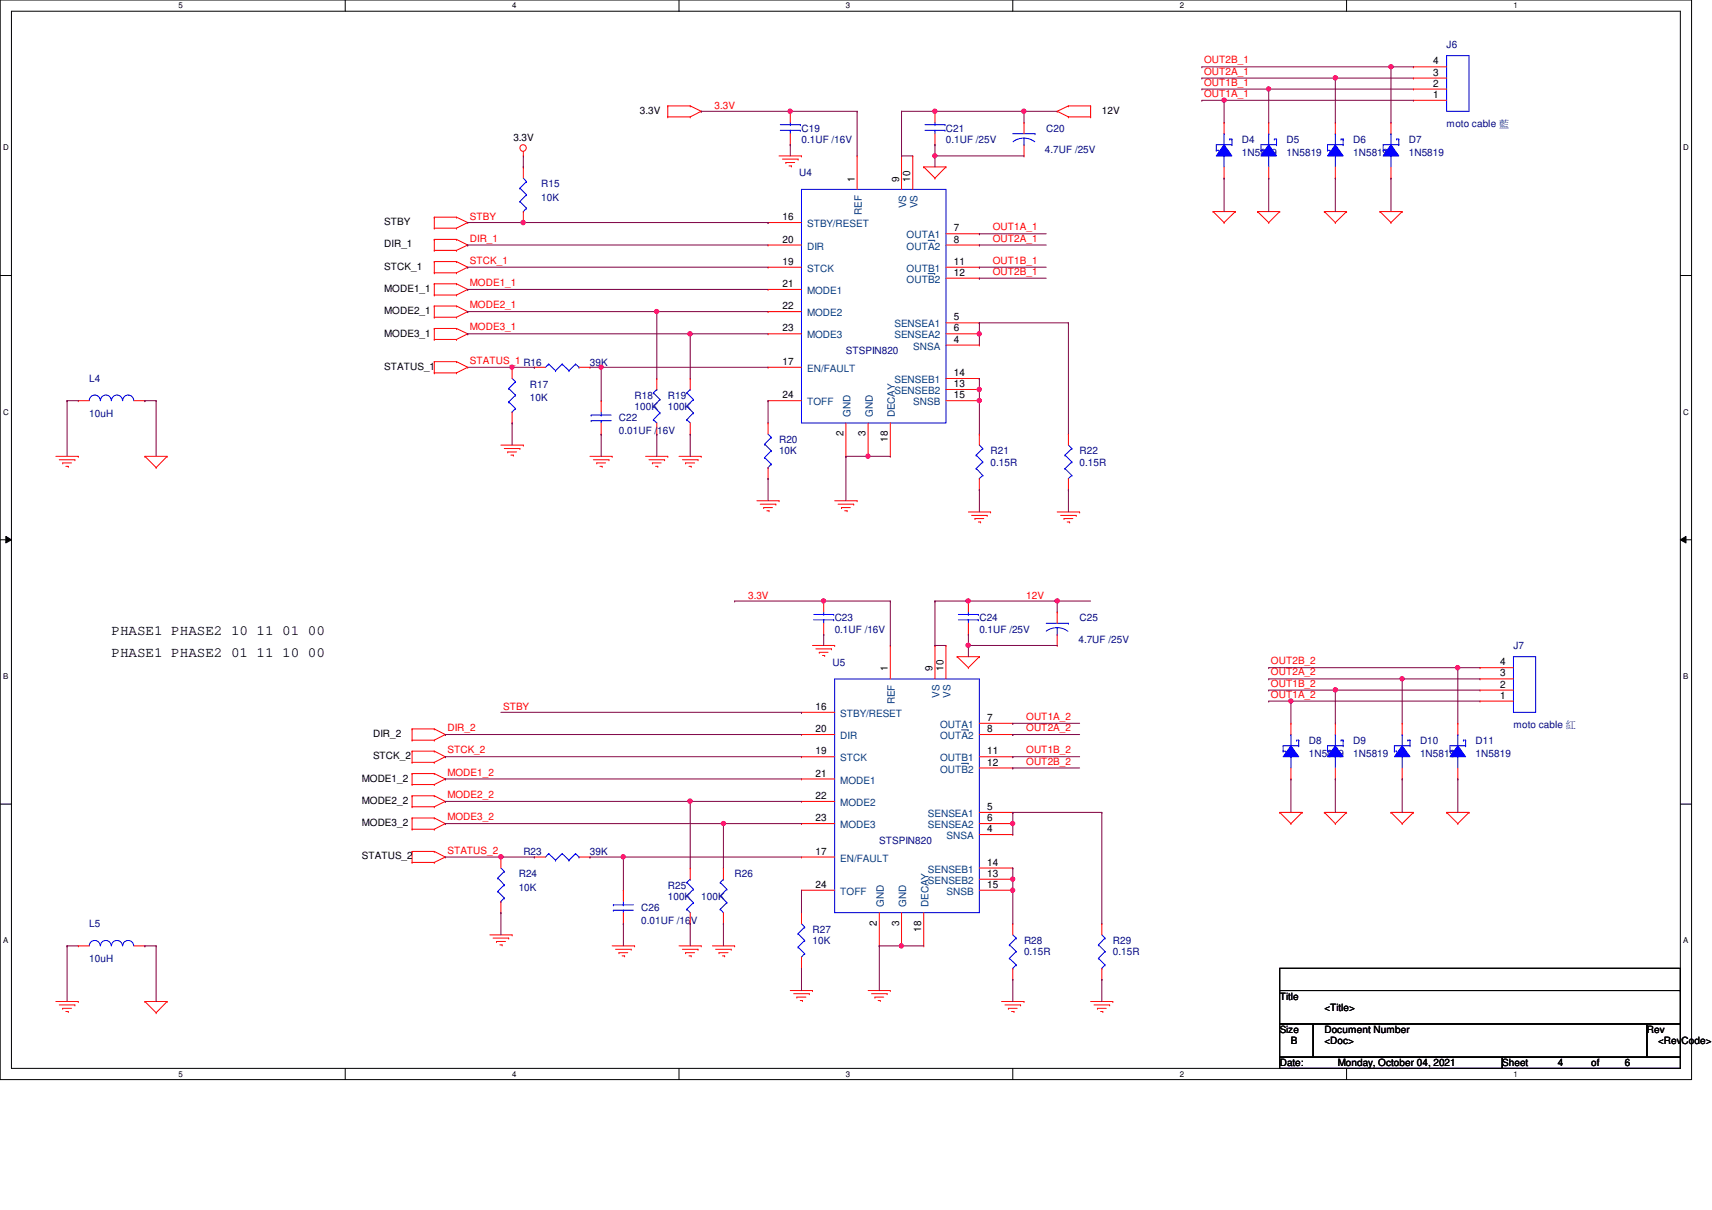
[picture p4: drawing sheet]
<svg xmlns="http://www.w3.org/2000/svg" width="297mm" height="210mm" viewBox="0 0 297 210" stroke-linecap="round" stroke-linejoin="round" font-family="sans-serif">
<defs><g id="words">
<g font-size="2.5">
<text x="19.3" y="114">PHASE1 PHASE2 01 11 10 00</text>
<text x="19.3" y="110.1">PHASE1 PHASE2 10 11 01 00</text>
</g>
<g font-size="1.7" fill="#f00">
<text x="208.9" y="11">OUT2B_1</text>
<text x="208.9" y="13">OUT2A_1</text>
<text x="208.9" y="14.9">OUT1B_1</text>
<text x="208.9" y="16.8">OUT1A_1</text>
<text x="124" y="18.9">3.3V</text>
<text x="81.5" y="38.2">STBY</text>
<text x="81.5" y="41.9">DIR_1</text>
<text x="172.3" y="40">OUT1A_1</text>
<text x="172.3" y="41.9">OUT2A_1</text>
<text x="81.5" y="45.8">STCK_1</text>
<text x="172.3" y="45.8">OUT1B_1</text>
<text x="172.3" y="47.7">OUT2B_1</text>
<text x="81.5" y="53.5">MODE2_1</text>
<text x="81.5" y="49.6">MODE1_1</text>
<text x="81.5" y="57.3">MODE3_1</text>
<text x="81.5" y="63.1">STATUS_1 R16</text>
<text x="129.8" y="103.9">3.3V</text>
<text x="178.1" y="103.9">12V</text>
<text x="220.5" y="115.2">OUT2B_2</text>
<text x="220.5" y="117.2">OUT2A_2</text>
<text x="220.5" y="119.1">OUT1B_2</text>
<text x="87.3" y="123.2">STBY</text>
<text x="178.1" y="124.9">OUT1A_2</text>
<text x="220.5" y="121">OUT1A_2</text>
<text x="77.6" y="126.8">DIR_2</text>
<text x="77.6" y="130.7">STCK_2</text>
<text x="178.1" y="126.8">OUT2A_2</text>
<text x="178.1" y="130.7">OUT1B_2</text>
<text x="77.6" y="134.5">MODE1_2</text>
<text x="178.1" y="132.6">OUT2B_2</text>
<text x="77.6" y="138.4">MODE2_2</text>
<text x="77.6" y="142.3">MODE3_2</text>
<text x="77.6" y="148.1">STATUS_2</text>
</g>
<g font-size="1.7">
<text x="248.7" y="11.2">4</text>
<text x="248.7" y="17">1</text>
<text x="248.7" y="15">2</text>
<text x="248.7" y="13.1">3</text>
<text x="111" y="19.8">3.3V</text>
<text x="191.2" y="19.8">12V</text>
<text x="89.1" y="24.4">3.3V</text>
<text x="148.3" y="31.5" transform="rotate(-90 148.3 31.5)">1</text>
<text x="156" y="31.5" transform="rotate(-90 156 31.5)">9</text>
<text x="157.9" y="31.5" transform="rotate(-90 157.9 31.5)">10</text>
<text x="66.7" y="39.1">STBY</text>
<text x="135.8" y="38.2">16</text>
<text x="165.5" y="40.1">7</text>
<text x="66.7" y="42.9">DIR_1</text>
<text x="66.7" y="46.8">STCK_1</text>
<text x="135.8" y="45.9">19</text>
<text x="135.8" y="42.1">20</text>
<text x="165.5" y="42.1">8</text>
<text x="165.5" y="45.9">11</text>
<text x="165.5" y="47.8">12</text>
<text x="66.7" y="50.7">MODE1_1</text>
<text x="135.8" y="49.8">21</text>
<text x="135.8" y="53.6">22</text>
<text x="66.7" y="54.5">MODE2_1</text>
<text x="66.7" y="58.4">MODE3_1</text>
<text x="135.8" y="57.5">23</text>
<text x="165.5" y="59.4">4</text>
<text x="165.5" y="55.6">5</text>
<text x="165.5" y="57.5">6</text>
<text x="66.7" y="64.2">STATUS_1</text>
<text x="135.8" y="63.3">17</text>
<text x="165.5" y="65.2">14</text>
<text x="135.8" y="69.1">24</text>
<text x="165.5" y="67.1">13</text>
<text x="165.5" y="69.1">15</text>
<text x="146.3" y="75.7" transform="rotate(-90 146.3 75.7)">2</text>
<text x="150.2" y="75.7" transform="rotate(-90 150.2 75.7)">3</text>
<text x="154" y="76.7" transform="rotate(-90 154 76.7)">18</text>
<text x="154" y="116.4" transform="rotate(-90 154 116.4)">1</text>
<text x="161.8" y="116.4" transform="rotate(-90 161.8 116.4)">9</text>
<text x="163.7" y="116.4" transform="rotate(-90 163.7 116.4)">10</text>
<text x="260.3" y="119.3">2</text>
<text x="260.3" y="117.3">3</text>
<text x="260.3" y="115.4">4</text>
<text x="141.5" y="123.1">16</text>
<text x="171.3" y="125.1">7</text>
<text x="260.3" y="121.2">1</text>
<text x="64.7" y="127.9">DIR_2</text>
<text x="64.7" y="131.7">STCK_2</text>
<text x="141.5" y="130.9">19</text>
<text x="141.5" y="127">20</text>
<text x="171.3" y="127">8</text>
<text x="171.3" y="130.9">11</text>
<text x="62.8" y="135.6">MODE1_2</text>
<text x="141.5" y="134.7">21</text>
<text x="171.3" y="132.8">12</text>
<text x="62.8" y="139.4">MODE2_2</text>
<text x="62.8" y="143.3">MODE3_2</text>
<text x="141.5" y="138.6">22</text>
<text x="141.5" y="142.5">23</text>
<text x="171.3" y="140.5">5</text>
<text x="171.3" y="142.5">6</text>
<text x="62.8" y="149.1">STATUS_2</text>
<text x="141.5" y="148.3">17</text>
<text x="171.3" y="144.4">4</text>
<text x="141.5" y="154">24</text>
<text x="171.3" y="152.1">13</text>
<text x="171.3" y="150.2">14</text>
<text x="171.3" y="154">15</text>
<text x="152.1" y="160.7" transform="rotate(-90 152.1 160.7)">2</text>
<text x="156" y="160.7" transform="rotate(-90 156 160.7)">3</text>
<text x="159.8" y="161.6" transform="rotate(-90 159.8 161.6)">18</text>
<text x="222" y="173.4">Title</text>
<text x="222" y="179.2">Size</text>
<text x="229.8" y="179.2">Document Number</text>
<text x="229.8" y="175.3">&lt;Title&gt;</text>
<text x="285.7" y="179.2">Rev</text>
<text x="222" y="185">Date:</text>
<text x="224" y="181.1">B</text>
<text x="229.8" y="181.1">&lt;Doc&gt;</text>
<text x="232.1" y="185">Monday, October 04, 2021</text>
<text x="260.6" y="185">Sheet</text>
<text x="270.3" y="185">4</text>
<text x="276.1" y="185">of</text>
<text x="281.9" y="185">6</text>
<text x="287.7" y="181.1">&lt;RevCode&gt;</text>
</g>
<g font-size="1.7" fill="#00007f">
<text x="251" y="8.4">J6</text>
<text x="139.1" y="22.9">C19</text>
<text x="164.1" y="22.9">C21</text>
<text x="181.5" y="22.9">C20</text>
<text x="251" y="22.1">moto cable 藍</text>
<text x="139.1" y="24.8">0.1UF /16V</text>
<text x="164.1" y="24.8">0.1UF /25V</text>
<text x="181.3" y="26.5">4.7UF /25V</text>
<text x="215.5" y="24.8">D4</text>
<text x="215.5" y="27.1">1N5819</text>
<text x="223.2" y="24.8">D5</text>
<text x="223.2" y="27.1">1N5819</text>
<text x="234.8" y="24.8">D6</text>
<text x="234.8" y="27.1">1N5819</text>
<text x="244.4" y="24.8">D7</text>
<text x="244.4" y="27.1">1N5819</text>
<text x="93.9" y="32.5">R15</text>
<text x="93.9" y="34.8">10K</text>
<text x="138.6" y="30.6">U4</text>
<text x="102.4" y="63.4">39K</text>
<text x="146.8" y="61.5">STSPIN820</text>
<text x="15.5" y="66.3">L4</text>
<text x="91.9" y="67.3">R17</text>
<text x="91.9" y="69.6">10K</text>
<text x="110.1" y="69.2">R18</text>
<text x="110.1" y="71.1">100K</text>
<text x="115.9" y="69.2">R19</text>
<text x="115.9" y="71.1">100K</text>
<text x="15.5" y="72.3">10uH</text>
<text x="107.4" y="73.1">C22</text>
<text x="107.4" y="75.4">0.01UF /16V</text>
<text x="135.2" y="76.9">R20</text>
<text x="135.2" y="78.8">10K</text>
<text x="171.9" y="78.8">R21</text>
<text x="171.9" y="80.8">0.15R</text>
<text x="187.3" y="78.8">R22</text>
<text x="187.3" y="80.8">0.15R</text>
<text x="144.8" y="107.8">C23</text>
<text x="169.9" y="107.8">C24</text>
<text x="187.3" y="107.8">C25</text>
<text x="144.8" y="109.7">0.1UF /16V</text>
<text x="169.9" y="109.7">0.1UF /25V</text>
<text x="187.1" y="111.5">4.7UF /25V</text>
<text x="262.6" y="112.6">J7</text>
<text x="144.4" y="115.5">U5</text>
<text x="227.1" y="129">D8</text>
<text x="227.1" y="131.4">1N5819</text>
<text x="234.8" y="129">D9</text>
<text x="234.8" y="131.4">1N5819</text>
<text x="246.4" y="129">D10</text>
<text x="246.4" y="131.4">1N5819</text>
<text x="256" y="129">D11</text>
<text x="256" y="131.4">1N5819</text>
<text x="262.6" y="126.3">moto cable 紅</text>
<text x="90.8" y="148.3">R23</text>
<text x="102.4" y="148.3">39K</text>
<text x="152.6" y="146.4">STSPIN820</text>
<text x="90" y="152.2">R24</text>
<text x="90" y="154.5">10K</text>
<text x="115.9" y="154.1">R25</text>
<text x="127.5" y="152.2">R26</text>
<text x="15.5" y="160.9">L5</text>
<text x="111.2" y="158">C26</text>
<text x="111.2" y="160.3">0.01UF /16V</text>
<text x="115.9" y="156">100K</text>
<text x="121.7" y="156">100K</text>
<text x="141" y="161.8">R27</text>
<text x="15.5" y="166.9">10uH</text>
<text x="141" y="163.8">10K</text>
<text x="177.7" y="163.8">R28</text>
<text x="177.7" y="165.7">0.15R</text>
<text x="193.1" y="163.8">R29</text>
<text x="193.1" y="165.7">0.15R</text>
</g>
<g font-size="1.7" fill="#00407f">
<text x="140" y="39.4">STBY/RESET</text>
<text x="149.5" y="37.3" transform="rotate(-90 149.5 37.3)">REF</text>
<text x="157.2" y="36.1" transform="rotate(-90 157.2 36.1)">VS</text>
<text x="157.3" y="41.4">OUTA1</text>
<text x="159.2" y="36.1" transform="rotate(-90 159.2 36.1)">VS</text>
<text x="140" y="47.2">STCK</text>
<text x="140" y="43.3">DIR</text>
<text x="157.3" y="43.3">OUTA2</text>
<text x="157.3" y="47.2">OUTB1</text>
<text x="140" y="51">MODE1</text>
<text x="157.3" y="49.1">OUTB2</text>
<text x="140" y="54.9">MODE2</text>
<text x="140" y="58.7">MODE3</text>
<text x="155.2" y="56.8">SENSEA1</text>
<text x="155.2" y="58.7">SENSEA2</text>
<text x="140" y="64.5">EN/FAULT</text>
<text x="158.5" y="60.7">SNSA</text>
<text x="140" y="70.3">TOFF</text>
<text x="155.2" y="68.4">SENSEB2</text>
<text x="155.2" y="66.5">SENSEB1</text>
<text x="158.5" y="70.3">SNSB</text>
<text x="147.6" y="72.4" transform="rotate(-90 147.6 72.4)">GND</text>
<text x="151.4" y="72.4" transform="rotate(-90 151.4 72.4)">GND</text>
<text x="155.3" y="72.4" transform="rotate(-90 155.3 72.4)">DECAY</text>
<text x="145.8" y="124.4">STBY/RESET</text>
<text x="155.3" y="122.2" transform="rotate(-90 155.3 122.2)">REF</text>
<text x="163" y="121" transform="rotate(-90 163 121)">VS</text>
<text x="164.9" y="121" transform="rotate(-90 164.9 121)">VS</text>
<text x="145.8" y="128.2">DIR</text>
<text x="163.1" y="126.3">OUTA1</text>
<text x="163.1" y="128.2">OUTA2</text>
<text x="145.8" y="132.1">STCK</text>
<text x="145.8" y="135.9">MODE1</text>
<text x="163.1" y="132.1">OUTB1</text>
<text x="163.1" y="134">OUTB2</text>
<text x="145.8" y="139.8">MODE2</text>
<text x="145.8" y="143.7">MODE3</text>
<text x="161" y="141.7">SENSEA1</text>
<text x="161" y="143.7">SENSEA2</text>
<text x="145.8" y="149.5">EN/FAULT</text>
<text x="164.3" y="145.6">SNSA</text>
<text x="145.8" y="155.2">TOFF</text>
<text x="161" y="153.3">SENSEB2</text>
<text x="161" y="151.4">SENSEB1</text>
<text x="164.3" y="155.2">SNSB</text>
<text x="153.4" y="157.4" transform="rotate(-90 153.4 157.4)">GND</text>
<text x="157.2" y="157.4" transform="rotate(-90 157.2 157.4)">GND</text>
<text x="161.1" y="157.4" transform="rotate(-90 161.1 157.4)">DECAY</text>
</g>
<g font-size="1.4">
<text x="30.9" y="1.4">5</text>
<text x="88.9" y="1.4">4</text>
<text x="146.8" y="1.4">3</text>
<text x="204.7" y="1.4">2</text>
<text x="262.6" y="1.4">1</text>
<text x=".5" y="26.1">D</text>
<text x="292.1" y="26.1">D</text>
<text x=".5" y="71.9">C</text>
<text x="292.1" y="71.9">C</text>
<text x=".5" y="117.8">B</text>
<text x="292.1" y="117.8">B</text>
<text x=".5" y="163.6">A</text>
<text x="292.1" y="163.6">A</text>
<text x="30.9" y="186.8">5</text>
<text x="88.9" y="186.8">4</text>
<text x="146.8" y="186.8">3</text>
<text x="204.7" y="186.8">2</text>
<text x="262.6" y="186.8">1</text>
</g>
</g></defs>
<path d="M0 0h293.5v187.3h-293.5zM2 1.9h289.5v183.4h-289.5z" fill="none" stroke="#000" stroke-width=".17"/>
<g fill="#fff">
<path d="M30.9 .2h.8v1.5h-.8z"/>
<path d="M30.9 185.5h.8v1.6h-.8z"/>
</g>
<path d="M59.9 0v1.9M59.9 185.3v2" fill="none" stroke="#000" stroke-width=".17"/>
<g fill="#fff">
<path d="M88.9 .2h.7v1.5h-.7z"/>
<path d="M88.9 185.5h.7v1.6h-.7z"/>
</g>
<path d="M117.8 0v1.9M117.8 185.3v2" fill="none" stroke="#000" stroke-width=".17"/>
<g fill="#fff">
<path d="M146.8 .2h.7v1.5h-.7z"/>
<path d="M146.8 185.5h.7v1.6h-.7z"/>
</g>
<path d="M175.7 0v1.9M175.7 185.3v2" fill="none" stroke="#000" stroke-width=".17"/>
<g fill="#fff">
<path d="M204.7 .2h.7v1.5h-.7z"/>
<path d="M204.7 185.5h.7v1.6h-.7z"/>
</g>
<path d="M233.6 0v1.9M233.6 185.3v2" fill="none" stroke="#000" stroke-width=".17"/>
<g fill="#fff">
<path d="M262.6 .2h.8v1.5h-.8z"/>
<path d="M262.6 185.5h.8v1.6h-.8z"/>
<path d="M.5 24.8h1v1.6h-1z"/>
<path d="M292.1 24.8h.9v1.6h-.9z"/>
<path d="M.5 70.7h1v1.5h-1z"/>
<path d="M292.1 70.7h.9v1.5h-.9z"/>
</g>
<path d="M0 47.8h2M291.5 47.8h2" fill="none" stroke="#000" stroke-width=".17"/>
<g fill="#fff">
<path d="M.5 116.5h.9v1.6h-.9z"/>
<path d="M292.1 116.5h.8v1.6h-.8z"/>
</g>
<path d="M0 93.6h2M1 93l1 .6-1 .6zM291.5 93.6l1-.6v1.2zM291.5 93.6h2" fill="none" stroke="#000" stroke-width=".17"/>
<path d="M1 93l1 .6-1 .6zM291.5 93.6l1-.6v1.2z" fill="#000"/>
<g fill="#fff">
<path d="M.5 162.4h.9v1.5h-.9z"/>
<path d="M292.1 162.4h.8v1.5h-.8z"/>
</g>
<path d="M0 139.5h2M291.5 139.5h2M222 168h69.5v3.8h-69.5zM222 171.8h69.5v5.8h-69.5zM222 177.6h5.8v5.8h-5.8zM227.8 177.6h57.9v5.8h-57.9zM285.7 177.6h5.8v5.8h-5.8zM222 183.4h38.6v1.9h-38.6zM260.6 183.4h30.9v1.9h-30.9z" fill="none" stroke="#000" stroke-width=".17"/>
<g fill="none" stroke="#f00" stroke-width=".17">
<path d="M115.9 18.4h.1M115.9 18.4v1.9M115.9 18.4h3.9M119.8 18.4h.1M119.8 18.4l1.9 .9M121.7 19.3h.1M121.7 19.3l-1.9 1M183.4 19.3h.1M183.4 19.3l2 1M185.4 18.4h.1M185.4 18.4h3.8M185.4 18.4l-2 .9"/>
<path d="M189.2 18.4h.1M189.2 18.4v1.9M75.3 39.6h.1M75.3 37.7h.1M75.3 39.6h3.9M75.3 37.7v1.9M75.3 37.7h3.9M79.2 39.6h.1M79.2 37.7h.1M79.2 37.7l1.9 .9M81.1 38.6h.1M81.1 38.6l-1.9 1"/>
<path d="M90.8 27.1h.1M90.8 29h.1M90.8 38.6h.1M90.8 26.3v.8M90.8 29v1.9M90.8 36.7v1.9M115.9 20.3h.1M115.9 20.3h3.9M119.8 20.3h.1M135.2 27.1h3.9M135.8 27.6h2.7M136.4 28.2h.1"/>
<path d="M136.4 28.2h1.5M136.9 28.8h.4M137.3 28.8h.1M138.5 27.6h.1M139.1 27.1h.1M160.3 29h.1M160.3 29h3.8M160.3 29l1.9 1.9M162.2 30.9h.1M164.1 29h.1M164.1 29l-1.9 1.9M185.4 20.3h.1"/>
<path d="M185.4 20.3h3.8M189.2 20.3h.1M210.5 36.7h.1M210.5 36.7h3.8M210.5 36.7l1.9 1.9M212.4 38.6h.1M214.3 36.7h.1M214.3 36.7l-1.9 1.9M218.2 36.7h.1M218.2 36.7h3.8M218.2 36.7l1.9 1.9M220.1 38.6h.1"/>
<path d="M222 36.7h.1M222 36.7l-1.9 1.9M229.8 36.7h.1M229.8 36.7h3.8M229.8 36.7l1.9 1.9M231.7 38.6h.1M233.6 36.7h.1M233.6 36.7l-1.9 1.9M239.4 36.7h.1M239.4 36.7h3.9M239.4 36.7l1.9 1.9M241.3 38.6h.1"/>
<path d="M243.3 36.7h.1M243.3 36.7l-2 1.9M75.3 43.4h.1M75.3 41.5h.1M75.3 55h.1M75.3 53.1h.1M75.3 58.9h.1M75.3 57h.1M75.3 47.3h.1M75.3 45.4h.1M75.3 51.2h.1M75.3 49.2h.1"/>
<path d="M75.3 41.5v1.9M75.3 45.4v1.9M75.3 49.2v2M75.3 53.1v1.9M75.3 57v1.9M75.3 43.4h3.9M75.3 41.5h3.9M75.3 55h3.9M75.3 53.1h3.9M75.3 58.9h3.9M75.3 57h3.9M75.3 47.3h3.9"/>
<path d="M75.3 45.4h3.9M75.3 51.2h3.9M75.3 49.2h3.9M79.2 43.4h.1M79.2 41.5h.1M79.2 55h.1M79.2 53.1h.1M79.2 58.9h.1M79.2 57h.1M79.2 47.3h.1M79.2 45.4h.1M79.2 51.2h.1"/>
<path d="M79.2 49.2h.1M79.2 41.5l1.9 1M79.2 53.1l1.9 1M79.2 57l1.9 .9M79.2 45.4l1.9 1M79.2 49.2l1.9 1M81.1 42.5h.1M81.1 54.1h.1M81.1 57.9h.1M81.1 46.4h.1M81.1 50.2h.1M81.1 42.5l-1.9 .9"/>
<path d="M81.1 54.1l-1.9 .9M81.1 57.9l-1.9 1M81.1 46.4l-1.9 .9M81.1 50.2l-1.9 1M9.7 79.2h3.9M10.3 79.8h2.7M13 79.8h.1M13.6 79.2h.1M25.1 79.2h.1M25.1 79.2h3.9M25.1 79.2l2 1.9M29 79.2h.1"/>
<path d="M29 79.2l-1.9 1.9M75.3 64.7h.1M75.3 62.7h.1M75.3 62.7v2M75.3 64.7h3.9M75.3 62.7h3.9M79.2 64.7h.1M79.2 62.7h.1M79.2 62.7l1.9 1M81.1 63.7h.1M81.1 63.7l-1.9 1M86.9 77.2h3.9"/>
<path d="M87.5 77.8h2.7M88.1 78.4h.1M88.1 78.4h1.5M88.6 79h.5M89.1 79h.1M90.2 77.8h.1M90.8 77.2h.1M102.4 79.2h3.8M103 79.8h2.7M105.7 79.8h.1M106.2 79.2h.1M112 79.2h3.9"/>
<path d="M112.6 79.8h2.7M114 75.3h.1M114 65.7h.1M114 65.7v1.9M114 73.4v1.9M115.3 79.8h.1M115.9 79.2h.1M117.8 79.2h3.9M118.4 79.8h2.7M119.8 75.3h.1M119.8 65.7h.1M119.8 65.7v1.9"/>
<path d="M119.8 73.4v1.9M121.1 79.8h.1M121.7 79.2h.1M10.9 80.3h.1M10.9 80.3h1.5M11.4 80.9h.5M11.9 80.9h.1M27.1 81.1h.1M103.5 80.3h.1M103.5 80.3h1.6M104.1 80.9h.4M104.5 80.9h.1"/>
<path d="M113.2 80.3h.1M113.2 80.3h1.5M113.7 80.9h.4M114.1 80.9h.1M119 80.3h.1M119 80.3h1.5M119.5 80.9h.4M119.9 80.9h.1M131.3 86.9h3.9M131.9 87.5h2.7M132.5 88.1h.1M132.5 88.1h1.5"/>
<path d="M133.1 88.6h.3M133.4 88.6h.1M134.6 87.5h.1M135.2 86.9h.1M144.8 86.9h3.9M145.4 87.5h2.7M146 88.1h.1M146 88.1h1.5M146.6 88.6h.4M147 88.6h.1M148.1 87.5h.1M148.7 86.9h.1"/>
<path d="M168 88.8h3.9M168.6 89.4h2.7M169.2 90h.1M169.2 90h1.5M169.8 90.6h.3M170.1 90.6h.1M171.3 89.4h.1M171.9 88.8h.1M183.4 88.8h3.9M184 89.4h2.7M184.6 90h.1M184.6 90h1.5"/>
<path d="M185.2 90.6h.4M185.6 90.6h.1M186.7 89.4h.1M187.3 88.8h.1M141 112h3.8M141.6 112.6h2.7M142.2 113.2h.1M142.2 113.2h1.5M142.7 113.7h.4M142.9 104.3h.1M142.9 110.1h.1M142.9 104.3v1.9"/>
<path d="M142.9 108.1v2M143.1 113.7h.1M144.3 112.6h.1M144.8 112h.1M166.1 113.9h.1M166.1 113.9h3.8M166.1 113.9l1.9 1.9M168 115.8h.1M169.9 113.9h.1M169.9 113.9l-1.9 1.9M71.5 128.4h.1M71.5 126.4h.1"/>
<path d="M71.5 132.2h.1M71.5 130.3h.1M71.5 136.1h.1M71.5 134.2h.1M71.5 140h.1M71.5 138h.1M71.5 128.4h3.8M71.5 126.4v2M71.5 130.3v1.9M71.5 134.2v1.9M71.5 138v2M71.5 126.4h3.8"/>
<path d="M71.5 132.2h3.8M71.5 130.3h3.8M71.5 136.1h3.8M71.5 134.2h3.8M71.5 140h3.8M71.5 138h3.8M75.3 128.4h.1M75.3 126.4h.1M75.3 132.2h.1M75.3 130.3h.1M75.3 136.1h.1M75.3 134.2h.1"/>
<path d="M75.3 140h.1M75.3 138h.1M75.3 126.4l2 1M75.3 130.3l2 1M75.3 134.2l2 .9M75.3 138l2 1M77.3 127.4h.1M77.3 131.3h.1M77.3 135.1h.1M77.3 139h.1M77.3 127.4l-2 1M77.3 131.3l-2 .9"/>
<path d="M77.3 135.1l-2 1M77.3 139l-2 1M71.5 143.8h.1M71.5 141.9h.1M71.5 149.6h.1M71.5 147.7h.1M71.5 141.9v1.9M71.5 147.7v1.9M71.5 143.8h3.8M71.5 141.9h3.8M71.5 149.6h3.8M71.5 147.7h3.8"/>
<path d="M75.3 143.8h.1M75.3 141.9h.1M75.3 149.6h.1M75.3 147.7h.1M75.3 141.9l2 1M75.3 147.7l2 1M77.3 142.9h.1M77.3 148.7h.1M77.3 142.9l-2 .9M77.3 148.7l-2 .9M108.2 154.4h.1M108.2 154.4v2"/>
<path d="M108.2 158.3v1.9M222 140.9h.1M222 140.9h3.9M222 140.9l2 2M224 142.9h.1M225.9 140.9h.1M225.9 140.9l-1.9 2M229.8 140.9h.1M229.8 140.9h3.8M229.8 140.9l1.9 2M231.7 142.9h.1M233.6 140.9h.1"/>
<path d="M233.6 140.9l-1.9 2M241.3 140.9h.1M241.3 140.9h3.9M241.3 140.9l2 2M243.3 142.9h.1M245.2 140.9h.1M245.2 140.9l-1.9 2M251 140.9h.1M251 140.9h3.9M251 140.9l1.9 2M252.9 142.9h.1M254.9 140.9h.1"/>
<path d="M254.9 140.9l-2 2M9.7 173.7h3.9M10.3 174.3h2.7M10.9 174.9h.1M10.9 174.9h1.5M11.4 175.5h.5M11.9 175.5h.1M13 174.3h.1M13.6 173.7h.1M25.1 173.7h.1M25.1 173.7h3.9M25.1 173.7l2 2"/>
<path d="M27.1 175.7h.1M29 173.7h.1M29 173.7l-1.9 2M85 162.2h3.9M85.6 162.7h2.7M86.1 163.3h.1M86.1 163.3h1.6M86.7 163.9h.4M87.1 163.9h.1M88.3 162.7h.1M88.9 162.2h.1M106.2 164.1h3.9"/>
<path d="M106.8 164.7h2.7M107.4 165.3h.1M107.4 165.3h1.5M107.9 165.8h.5M108.2 160.2h.1M108.4 165.8h.1M109.5 164.7h.1M110.1 164.1h.1M117.8 164.1h3.9M118.4 164.7h2.7M119 165.3h.1M119 165.3h1.5"/>
<path d="M119.5 165.8h.4M119.9 165.8h.1M121.1 164.7h.1M121.7 164.1h.1M123.6 164.1h3.9M124.2 164.7h2.7M124.8 165.3h.1M124.8 165.3h1.5M125.3 165.8h.4M125.7 165.8h.1M126.9 164.7h.1M127.5 164.1h.1"/>
<path d="M137.1 171.8h3.9M137.7 172.4h2.7M138.3 173h.1M138.3 173h1.5M138.8 173.6h.4M139.2 173.6h.1M140.4 172.4h.1M141 171.8h.1M150.6 171.8h3.9M151.2 172.4h2.7M151.8 173h.1M151.8 173h1.5"/>
<path d="M152.4 173.6h.3M152.7 173.6h.1M153.9 172.4h.1M154.5 171.8h.1M173.8 173.7h3.9M174.4 174.3h2.7M175 174.9h.1M175 174.9h1.5M175.5 175.5h.4M175.9 175.5h.1M177.1 174.3h.1M177.7 173.7h.1"/>
<path d="M189.2 173.7h3.9M189.8 174.3h2.7M190.4 174.9h.1M190.4 174.9h1.5M191 175.5h.3M191.3 175.5h.1M192.5 174.3h.1M193.1 173.7h.1"/>
<circle cx="90.7" cy="25.7" r=".56"/>
</g>
<g fill="none" stroke="#00f" stroke-width=".17">
<path d="M90.2 32.6h.1M90.2 35h.1M90.2 32.6l1.2 1.2M90.2 35l1.2 1.1M90.8 36.7h.1M90.8 30.9l.6 .6M91.4 31.5h.1M91.4 33.8h.1M91.4 36.1h.1M91.4 31.5l-1.2 1.1M91.4 33.8l-1.2 1.2M91.4 36.1l-.6 .6"/>
<path d="M113.4 72.8h.1M113.4 70.5h.1M113.4 68.2h.1M113.4 72.8l.6 .6M113.4 70.5l1.1 1.1M113.4 68.2l1.1 1.1M114 67.6h.1M114 67.6l-.6 .6M114.5 71.6h.1M114.5 69.3h.1M114.5 71.6l-1.1 1.2M114.5 69.3l-1.1 1.2"/>
<path d="M119.2 72.8h.1M119.2 70.5h.1M119.2 68.2h.1M119.2 72.8l.6 .6M119.2 70.5l1.1 1.1M119.2 68.2l1.1 1.1M119.8 67.6h.1M119.8 67.6l-.6 .6M120.3 71.6h.1M120.3 69.3h.1M120.3 71.6l-1.1 1.2M120.3 69.3l-1.1 1.2"/>
<path d="M141.2 107.5h3.4M141.2 106.6h3.4M142.9 106.6h.1M142.9 107.5h.1M142.9 106.2v.4M142.9 107.5v.6M144.6 107.5h.1M144.6 106.6h.1M222.6 130.3h.1M224 131.3h.1M224 127.4h.1M224 127.4v2"/>
<path d="M224 131.3v1.9M225.3 129.4h.1M225.3 128.4h.1M225.3 129.4h-2.7v.9M225.3 128.4v1M106.4 157h.1M106.4 157.9h.1M106.4 157h3.5M106.4 157.9h3.5M108.2 157.9h.1M108.2 157h.1M108.2 156.4v.6"/>
<path d="M108.2 157.9v.4"/>
</g>
<path d="M224 129.4l1.3 1.9h-2.7z" fill-rule="evenodd" fill="#00f"/>
<g fill="none" stroke="#00f" stroke-width=".17">
<path d="M88.3 67.4h.1M88.3 69.7h.1M88.3 67.4l1.1 1.1M88.3 69.7l1.1 1.2M88.9 71.5h.1M88.9 65.7l.5 .5M89.4 66.2h.1M89.4 68.5h.1M89.4 70.9h.1M89.4 66.2l-1.1 1.2M89.4 68.5l-1.1 1.2M89.4 70.9l-.5 .6"/>
<path d="M166.3 107.5h3.5M166.3 106.6h3.5M168 106.6h.1M168 107.5h.1M168 106.2v.4M168 107.5v.6M169.8 107.5h.1M169.8 106.6h.1M222.6 130.3h.4M223 130.3h.1M224 129.4l1.3 1.9h-2.7zM225 128.4h.1"/>
<path d="M225 128.4h.3M230.3 130.3h.1M231.7 131.3h.1M231.7 127.4h.1M231.7 127.4v2M231.7 131.3v1.9M233 129.4h.1M233 128.4h.1M233 129.4h-2.7v.9M233 128.4v1"/>
</g>
<path d="M88.9 63.7h.1M88.9 73.4h.1M88.9 63.7v2M88.9 71.5v1.9M168 104.3h.1M168 110.1h.1M168 104.3v1.9M168 108.1v2M224 135.1h.1M224 125.5h.1M224 125.5v1.9M224 133.2v1.9" fill="none" stroke="#f00" stroke-width=".17"/>
<path d="M231.7 129.4l1.3 1.9h-2.7z" fill-rule="evenodd" fill="#00f"/>
<g fill="none" stroke="#00f" stroke-width=".17">
<path d="M139.1 32.9h25v40.5h-25zM160.5 22.6h3.5M160.5 21.6h3.5M162.2 21.6h.1M162.2 22.6h.1M162.2 21.3v.3M162.2 22.6v.6M164 22.6h.1M164 21.6h.1M211 26.1h.1M212.4 27.1h.1M212.4 23.2h.1"/>
<path d="M212.4 23.2v1.9M212.4 27.1v1.9M213.7 25.1h.1M213.7 24.1h.1M213.7 25.1h-2.7v1M213.7 24.1v1M230.3 130.3h.5M230.8 130.3h.1M231.7 129.4l1.3 1.9h-2.7zM232.7 128.4h.1M232.7 128.4h.3M86.4 152.3h.1"/>
<path d="M86.4 154.6h.1M86.4 152.3l1.1 1.2M86.4 154.6l1.1 1.2M86.9 156.4h.1M86.9 150.6l.6 .6M87.5 151.2h.1M87.5 153.5h.1M87.5 155.8h.1M87.5 151.2l-1.1 1.1M87.5 153.5l-1.1 1.1M87.5 155.8l-.6 .6M138.5 162h.1"/>
<path d="M138.5 164.3h.1M138.5 162l1.1 1.2M138.5 164.3l1.1 1.1M139.1 166h.1M139.1 160.2l.5 .6M139.6 160.8h.1M139.6 163.2h.1M139.6 165.4h.1M139.6 160.8l-1.1 1.2M139.6 163.2l-1.1 1.1M139.6 165.4l-.5 .6"/>
</g>
<g fill="none" stroke="#f00" stroke-width=".17">
<path d="M162.2 19.3h.1M162.2 19.3v2M133.3 38.6h.1M133.3 38.6h5.8M148.7 27.1h.1M148.7 27.1v5.8M156.4 27.1h.1M156.4 27.1v5.8M158.4 27.1h.1M158.4 27.1v5.8M162.2 25.1h.1M162.2 23.2v1.9"/>
<path d="M133.3 46.4h.1M133.3 42.5h.1M133.3 50.2h.1M133.3 54.1h.1M133.3 57.9h.1M133.3 57.9h5.8M133.3 42.5h5.8M133.3 46.4h5.8M133.3 50.2h5.8M133.3 54.1h5.8M164.1 59.9h5.8M164.1 56h5.8"/>
<path d="M164.1 57.9h5.8M164.1 40.6h5.8M164.1 42.5h5.8M164.1 46.4h5.8M164.1 48.3h5.8M169.9 59.9h.1M169.9 56h.1M169.9 57.9h.1M169.9 40.6h.1M169.9 42.5h.1M169.9 46.4h.1M169.9 48.3h.1"/>
<path d="M133.3 63.7h.1M133.3 69.5h.1M133.3 69.5h5.8M133.3 63.7h5.8M146.8 79.2h.1M146.8 73.4v5.8M150.6 79.2h.1M150.6 73.4v5.8M154.5 79.2h.1M154.5 73.4v5.8M164.1 67.6h5.8M164.1 65.7h5.8"/>
<path d="M164.1 69.5h5.8M169.9 67.6h.1M169.9 65.7h.1M169.9 69.5h.1M231.7 135.1h.1M231.7 125.5h.1M231.7 125.5v1.9M231.7 133.2v1.9M86.9 148.7h.1M86.9 158.3h.1M86.9 148.7v1.9M86.9 156.4v1.9"/>
<path d="M139.1 158.3h.1M139.1 158.3v1.9M139.1 168h.1M139.1 166v2"/>
</g>
<path d="M161 41.7h1.2M161 47.5h1.2M162.2 41.7h.1M162.2 47.5h.1" fill="none" stroke="#00407f" stroke-width=".17"/>
<path d="M212.4 25.1l1.3 2h-2.7z" fill-rule="evenodd" fill="#00f"/>
<g fill="none" stroke="#00f" stroke-width=".17">
<path d="M211 26.1h.5M211.5 26.1h.1M212.4 25.1l1.3 2h-2.7zM213.4 24.1h.1M213.4 24.1h.3M15.5 69.5a.95 .95 0 0 1 .9-1 .95 .95 0 0 1 1 1M17.4 69.5a.93 .93 0 0 1 1-1 .93 .93 0 0 1 .9 1M19.3 69.5a.95 .95 0 0 1 1-1 .95 .95 0 0 1 .9 1M21.3 69.5a.95 .95 0 0 1 .9-1 .95 .95 0 0 1 1 1M262.6 113.9h3.8v9.7h-3.8zM241.9 130.3h.1M243.3 131.3h.1"/>
<path d="M243.3 127.4h.1M243.3 127.4v2M243.3 131.3v1.9M244.6 129.4h.1M244.6 128.4h.1M244.6 129.4h-2.7v.9M244.6 128.4v1"/>
</g>
<g fill="none" stroke="#f00" stroke-width=".17">
<path d="M212.4 30.9h.1M212.4 21.3h.1M212.4 21.3v1.9M212.4 29v1.9M13.6 69.5h.1M13.6 69.5h1.9M23.2 69.5h1.9M25.1 69.5h.1M256.8 119.7h.1M256.8 117.8h.1M256.8 115.8h.1M256.8 119.7h5.8"/>
<path d="M256.8 117.8h5.8M256.8 115.8h5.8M256.8 121.6h.1M256.8 121.6h5.8"/>
</g>
<path d="M243.3 129.4l1.3 1.9h-2.7z" fill-rule="evenodd" fill="#00f"/>
<g fill="none" stroke="#00f" stroke-width=".17">
<path d="M251 9.7h3.9v9.6h-3.9zM218.8 26.1h.1M220.1 27.1h.1M220.1 23.2h.1M220.1 23.2v1.9M220.1 27.1v1.9M221.5 25.1h.1M221.5 24.1h.1M221.5 25.1h-2.7v1M221.5 24.1v1M184.8 79h.1M184.8 79l1.2 1.1"/>
<path d="M185.4 77.2l.6 .6M186 77.8h.1M186 77.8l-1.2 1.2M184.8 81.3h.1M184.8 81.3l1.2 1.2M185.4 83h.1M186 80.1h.1M186 82.5h.1M186 80.1l-1.2 1.2M186 82.5l-.6 .5M181.5 108.1h3.9M183.4 110.1h.1"/>
<path d="M183.4 108.9l1.2 .2 .7 .4M183.4 108.9l-.8 .1-1.1 .5M183.4 108.9v1.2M185.4 108.1h.1M241.9 130.3h.4M242.3 130.3h.1M243.3 129.4l1.3 1.9h-2.7zM244.3 128.4h.1M244.3 128.4h.3M175.1 163.9h.1M175.1 166.2h.1M175.1 163.9l1.2 1.2"/>
<path d="M175.1 166.2l1.2 1.2M175.7 168h.1M175.7 162.2l.6 .5M176.3 162.7h.1M176.3 165.1h.1M176.3 167.4h.1M176.3 162.7l-1.2 1.2M176.3 165.1l-1.2 1.1M176.3 167.4l-.6 .6"/>
</g>
<g fill="none" stroke="#f00" stroke-width=".17">
<path d="M245.2 17.4h.1M245.2 15.5h.1M245.2 13.5h.1M245.2 11.6h.1M245.2 17.4h5.8M245.2 15.5h5.8M245.2 13.5h5.8M245.2 11.6h5.8M185.4 75.3h.1M185.4 75.3v1.9M185.4 85h.1M185.4 83v2"/>
<path d="M183.4 106.2h.1M183.4 112h.1M183.4 106.2v1.9M183.4 110.1v1.9M243.3 135.1h.1M243.3 125.5h.1M243.3 125.5v1.9M243.3 133.2v1.9M175.7 160.2h.1M175.7 169.9h.1M175.7 160.2v2M175.7 168v1.9"/>
</g>
<path d="M220.1 25.1l1.4 2h-2.7z" fill-rule="evenodd" fill="#00f"/>
<g fill="none" stroke="#00f" stroke-width=".17">
<path d="M218.8 26.1h.4M219.2 26.1h.1M220.1 25.1l1.4 2h-2.7zM221.1 24.1h.1M221.1 24.1h.4M169.4 79h.1M169.4 79l1.1 1.1M169.9 77.2l.6 .6M170.5 77.8h.1M170.5 77.8l-1.1 1.2M169.4 81.3h.1M169.4 81.3l1.1 1.2"/>
<path d="M169.9 83h.1M170.5 80.1h.1M170.5 82.5h.1M170.5 80.1l-1.1 1.2M170.5 82.5l-.6 .5M144.8 117.8h25.1v40.5h-25.1zM251.6 130.3h.1M252.9 131.3h.1M252.9 127.4h.1M252.9 127.4v2M252.9 131.3v1.9M254.3 129.4h.1"/>
<path d="M254.3 128.4h.1M254.3 129.4h-2.7v.9M254.3 128.4v1"/>
</g>
<g fill="none" stroke="#f00" stroke-width=".17">
<path d="M220.1 30.9h.1M220.1 21.3h.1M220.1 21.3v1.9M220.1 29v1.9M169.9 75.3h.1M169.9 75.3v1.9M169.9 85h.1M169.9 83v2M154.5 112h.1M154.5 112v5.8M162.2 112h.1M162.2 112v5.8"/>
<path d="M164.1 112h.1M164.1 112v5.8M139.1 123.6h.1M139.1 131.3h.1M139.1 127.4h.1M139.1 135.1h.1M139.1 139h.1M139.1 127.4h5.7M139.1 131.3h5.7M139.1 123.6h5.7M139.1 135.1h5.7M139.1 139h5.7"/>
<path d="M169.9 125.5h5.8M169.9 127.4h5.8M169.9 131.3h5.8M169.9 133.2h5.8M175.7 125.5h.1M175.7 127.4h.1M175.7 131.3h.1M175.7 133.2h.1M139.1 148.7h.1M139.1 142.9h.1M139.1 154.4h.1M139.1 142.9h5.7"/>
<path d="M139.1 154.4h5.7M139.1 148.7h5.7M152.6 158.3v5.8M156.4 158.3v5.8M160.3 158.3v5.8M169.9 144.8h5.8M169.9 140.9h5.8M169.9 142.9h5.8M169.9 152.5h5.8M169.9 150.6h5.8M169.9 154.4h5.8M175.7 144.8h.1"/>
<path d="M175.7 140.9h.1M175.7 142.9h.1M175.7 152.5h.1M175.7 150.6h.1M175.7 154.4h.1M152.6 164.1h.1M156.4 164.1h.1M160.3 164.1h.1"/>
</g>
<path d="M166.8 126.6h1.2M166.8 132.4h1.2M168 126.6h.1M168 132.4h.1" fill="none" stroke="#00407f" stroke-width=".17"/>
<path d="M252.9 129.4l1.4 1.9h-2.7z" fill-rule="evenodd" fill="#00f"/>
<g fill="none" stroke="#00f" stroke-width=".17">
<path d="M135.4 22.6h3.4M135.4 21.6h3.4M137.1 21.6h.1M137.1 22.6h.1M137.1 21.3v.3M137.1 22.6v.6M138.8 22.6h.1M138.8 21.6h.1M230.3 26.1h.1M231.7 27.1h.1M231.7 23.2h.1M231.7 23.2v1.9"/>
<path d="M231.7 27.1v1.9M233 25.1h.1M233 24.1h.1M233 25.1h-2.7v1M233 24.1v1M251.6 130.3h.4M252 130.3h.1M252.9 129.4l1.4 1.9h-2.7zM253.9 128.4h.1M253.9 128.4h.4M95.2 148.1h.1M95.2 148.1l-.5 .6"/>
<path d="M95.2 148.1l1.2 1.1M96.4 149.2h.1M97.5 148.1h.1M97.5 148.1l-1.1 1.1M97.5 148.1l1.2 1.1M98.7 149.2h.1M99.9 148.1h.1M99.9 148.1l-1.2 1.1M99.9 148.1l.6 .6M100.5 148.7h.1M119.2 157.7h.1M119.2 155.4h.1"/>
<path d="M119.2 153.1h.1M119.2 157.7l.6 .6M119.2 155.4l1.1 1.2M119.2 153.1l1.1 1.2M119.8 152.5h.1M119.8 152.5l-.6 .6M120.3 156.6h.1M120.3 154.3h.1M120.3 156.6l-1.1 1.1M120.3 154.3l-1.1 1.1M15.5 164.1a.95 .95 0 0 1 .9-.9 .95 .95 0 0 1 1 .9M17.4 164.1a.93 .93 0 0 1 1-.9 .93 .93 0 0 1 .9 .9"/>
<path d="M19.3 164.1a.95 .95 0 0 1 1-.9 .95 .95 0 0 1 .9 .9M21.3 164.1a.95 .95 0 0 1 .9-.9 .95 .95 0 0 1 1 .9M190.6 163.9h.1M190.6 166.2h.1M190.6 163.9l1.1 1.2M190.6 166.2l1.1 1.2M191.2 168h.1M191.2 162.2l.5 .5M191.7 162.7h.1M191.7 165.1h.1M191.7 167.4h.1M191.7 162.7l-1.1 1.2"/>
<path d="M191.7 165.1l-1.1 1.1M191.7 167.4l-.5 .6"/>
</g>
<g fill="none" stroke="#f00" stroke-width=".17">
<path d="M137.1 19.3h.1M137.1 19.3v2M137.1 25.1h.1M137.1 23.2v1.9M252.9 135.1h.1M252.9 125.5h.1M252.9 125.5v1.9M252.9 133.2v1.9M92.7 148.7h.1M92.7 148.7h2M100.5 148.7h1.9M102.4 148.7h.1"/>
<path d="M119.8 150.6h.1M119.8 150.6v1.9M119.8 158.3v1.9M13.6 164.1h.1M13.6 164.1h1.9M23.2 164.1h1.9M25.1 164.1h.1M119.8 160.2h.1M191.2 160.2h.1M191.2 169.9h.1M191.2 160.2v2M191.2 168v1.9"/>
</g>
<path d="M231.7 25.1l1.3 2h-2.7z" fill-rule="evenodd" fill="#00f"/>
<g fill="none" stroke="#00f" stroke-width=".17">
<path d="M230.3 26.1h.5M230.8 26.1h.1M231.7 25.1l1.3 2h-2.7zM232.7 24.1h.1M232.7 24.1h.3M240 26.1h.1M241.3 27.1h.1M241.3 23.2h.1M241.3 23.2v1.9M241.3 27.1v1.9M242.7 25.1h.1M242.7 24.1h.1"/>
<path d="M242.7 25.1h-2.7v1M242.7 24.1v1M102.6 72h.1M102.6 73h.1M102.6 72h3.4M102.6 73h3.4M104.3 73h.1M104.3 72h.1M104.3 71.5v.5M104.3 73v.4M125 157.7h.1M125 155.4h.1"/>
<path d="M125 153.1h.1M125 157.7l.5 .6M125 155.4l1.1 1.2M125 153.1l1.1 1.2M125.5 152.5h.1M125.5 152.5l-.5 .6M126.1 156.6h.1M126.1 154.3h.1M126.1 156.6l-1.1 1.1M126.1 154.3l-1.1 1.1"/>
</g>
<path d="M231.7 30.9h.1M231.7 21.3h.1M231.7 21.3v1.9M231.7 29v1.9M104.3 75.3h.1M104.3 69.5h.1M104.3 69.5v2M104.3 73.4v1.9M125.5 150.6h.1M125.5 150.6v1.9M125.5 158.3v1.9M125.5 160.2h.1" fill="none" stroke="#f00" stroke-width=".17"/>
<path d="M241.3 25.1l1.4 2h-2.7z" fill-rule="evenodd" fill="#00f"/>
<g fill="none" stroke="#00f" stroke-width=".17">
<path d="M175.7 23.2h3.9M177.7 25.1h.1M177.7 24l1.1 .2 .7 .4M177.7 24l-.9 .1-1 .5M177.7 24v1.1M179.6 23.2h.1M240 26.1h.4M240.4 26.1h.1M241.3 25.1l1.4 2h-2.7zM242.3 24.1h.1M242.3 24.1h.4M95.2 63.2h.1"/>
<path d="M95.2 63.2l-.5 .5M95.2 63.2l1.2 1.1M96.4 64.3h.1M97.5 63.2h.1M97.5 63.2l-1.1 1.1M97.5 63.2l1.2 1.1M98.7 64.3h.1M99.9 63.2h.1M99.9 63.2l-1.2 1.1M99.9 63.2l.6 .5M100.5 63.7h.1M132.7 77h.1"/>
<path d="M132.7 79.4h.1M132.7 77l1.1 1.2M132.7 79.4l1.1 1.1M133.3 75.3l.5 .6M133.8 75.9h.1M133.8 78.2h.1M133.8 75.9l-1.1 1.1M133.8 78.2l-1.1 1.2M133.3 81.1h.1M133.8 80.5h.1M133.8 80.5l-.5 .6"/>
</g>
<g fill="none" stroke="#f00" stroke-width=".17">
<path d="M177.7 21.3h.1M177.7 27.1h.1M177.7 21.3v1.9M177.7 25.1v2M241.3 30.9h.1M241.3 21.3h.1M241.3 21.3v1.9M241.3 29v1.9M92.7 63.7h.1M92.7 63.7h2M100.5 63.7h1.9M102.4 63.7h.1"/>
<path d="M133.3 73.4h.1M133.3 73.4v1.9M133.3 83h.1M133.3 81.1v1.9"/>
</g>
<g fill="none" stroke="#7f0040" stroke-width=".17">
<path d="M81.1 38.6h9.7M90.8 38.6h.1M81.1 42.5h.1M81.1 57.9h.1M81.1 42.5h52.2M81.1 57.9h38.7M169.9 40.6h.1M169.9 40.6h11.6M11.6 69.5h.1M11.6 69.5v9.7M11.6 69.5h2M27.1 69.5h.1"/>
<path d="M27.1 69.5v9.7"/>
</g>
<circle cx="119.7" cy="57.9" r=".38" fill="#f0f"/>
<circle cx="119.7" cy="57.9" r=".38" fill="none" stroke="#f0f" stroke-width=".17"/>
<path d="M156.4 19.3h.1M156.4 19.3h21.3M162.2 19.3h.1" fill="none" stroke="#7f0040" stroke-width=".17"/>
<circle cx="162.2" cy="19.3" r=".38" fill="#f0f"/>
<circle cx="162.2" cy="19.3" r=".38" fill="none" stroke="#f0f" stroke-width=".17"/>
<path d="M162.2 25.1h.1M162.2 25.1v2" fill="none" stroke="#7f0040" stroke-width=".17"/>
<circle cx="162.2" cy="27" r=".37" fill="#f0f"/>
<circle cx="162.2" cy="27" r=".37" fill="none" stroke="#f0f" stroke-width=".17"/>
<path d="M121.7 19.3h.1M121.7 19.3h15.4M148.7 19.3h.1M148.7 19.3v7.8M156.4 19.3h.1M156.4 19.3v7.8M162.2 27.1h.1M162.2 27.1h15.5M162.2 27.1v1.9M81.1 54.1h.1M81.1 54.1h32.9" fill="none" stroke="#7f0040" stroke-width=".17"/>
<circle cx="113.9" cy="54" r=".37" fill="#f0f"/>
<circle cx="113.9" cy="54" r=".37" fill="none" stroke="#f0f" stroke-width=".17"/>
<path d="M177.7 19.3h.1M177.7 19.3h5.7M177.7 19.3v2" fill="none" stroke="#7f0040" stroke-width=".17"/>
<circle cx="177.6" cy="19.3" r=".38" fill="#f0f"/>
<circle cx="177.6" cy="19.3" r=".38" fill="none" stroke="#f0f" stroke-width=".17"/>
<path d="M137.1 19.3h.1M137.1 19.3h11.6M81.1 46.4h.1M81.1 50.2h.1M81.1 46.4h52.2M81.1 50.2h52.2M25.1 69.5h.1M25.1 69.5h2" fill="none" stroke="#7f0040" stroke-width=".17"/>
<circle cx="137.1" cy="19.3" r=".38" fill="#f0f"/>
<circle cx="137.1" cy="19.3" r=".38" fill="none" stroke="#f0f" stroke-width=".17"/>
<path d="M208.5 11.6h.1M208.5 11.6h32.8M137.1 25.1h.1M137.1 25.1v2" fill="none" stroke="#7f0040" stroke-width=".17"/>
<circle cx="241.3" cy="11.6" r=".37" fill="#f0f"/>
<circle cx="241.3" cy="11.6" r=".37" fill="none" stroke="#f0f" stroke-width=".17"/>
<path d="M208.5 13.5h.1M208.5 13.5h23.2M241.3 11.6h.1M241.3 11.6h3.9M241.3 11.6v9.7" fill="none" stroke="#7f0040" stroke-width=".17"/>
<circle cx="231.7" cy="13.5" r=".38" fill="#f0f"/>
<circle cx="231.7" cy="13.5" r=".38" fill="none" stroke="#f0f" stroke-width=".17"/>
<path d="M208.5 15.5h.1M208.5 15.5h36.7M220.1 15.5h.1M220.1 15.5v5.8M231.7 13.5h.1M231.7 13.5h13.5M231.7 13.5v7.8" fill="none" stroke="#7f0040" stroke-width=".17"/>
<circle cx="220.1" cy="15.4" r=".37" fill="#f0f"/>
<circle cx="220.1" cy="15.4" r=".37" fill="none" stroke="#f0f" stroke-width=".17"/>
<path d="M208.5 17.4h.1M208.5 17.4h36.7M212.4 17.4h.1" fill="none" stroke="#7f0040" stroke-width=".17"/>
<circle cx="212.4" cy="17.4" r=".37" fill="#f0f"/>
<circle cx="212.4" cy="17.4" r=".37" fill="none" stroke="#f0f" stroke-width=".17"/>
<path d="M212.4 17.4h.1M212.4 17.4v3.9M212.4 30.9h.1M212.4 30.9v5.8M220.1 30.9h.1M220.1 30.9v5.8M231.7 30.9h.1M231.7 30.9v5.8M241.3 30.9h.1M241.3 30.9v5.8M220.1 115.8h.1M220.1 115.8h32.8" fill="none" stroke="#7f0040" stroke-width=".17"/>
<circle cx="252.9" cy="115.8" r=".38" fill="#f0f"/>
<circle cx="252.9" cy="115.8" r=".38" fill="none" stroke="#f0f" stroke-width=".17"/>
<path d="M220.1 117.8h.1M220.1 117.8h23.2M252.9 115.8h.1M252.9 115.8v9.7M252.9 115.8h3.9" fill="none" stroke="#7f0040" stroke-width=".17"/>
<circle cx="243.3" cy="117.7" r=".37" fill="#f0f"/>
<circle cx="243.3" cy="117.7" r=".37" fill="none" stroke="#f0f" stroke-width=".17"/>
<path d="M220.1 119.7h.1M220.1 119.7h11.6M243.3 117.8h.1M243.3 117.8h13.5M243.3 117.8v7.7" fill="none" stroke="#7f0040" stroke-width=".17"/>
<circle cx="231.7" cy="119.7" r=".38" fill="#f0f"/>
<circle cx="231.7" cy="119.7" r=".38" fill="none" stroke="#f0f" stroke-width=".17"/>
<path d="M231.7 119.7h.1M231.7 119.7h25.1M231.7 119.7v5.8M220.1 121.6h.1M220.1 121.6h3.9" fill="none" stroke="#7f0040" stroke-width=".17"/>
<circle cx="224" cy="121.6" r=".37" fill="#f0f"/>
<circle cx="224" cy="121.6" r=".37" fill="none" stroke="#f0f" stroke-width=".17"/>
<g fill="none" stroke="#7f0040" stroke-width=".17">
<path d="M169.9 46.4h.1M169.9 48.3h.1M169.9 42.5h.1M169.9 46.4h11.6M169.9 48.3h11.6M169.9 42.5h11.6M146.8 79.2h.1M146.8 79.2v7.7M146.8 79.2h7.7M150.6 79.2h.1M133.3 83h.1M133.3 83v3.9"/>
<path d="M224 121.6h.1M224 135.1h.1M224 121.6h32.8M224 121.6v3.9M224 135.1v5.8M231.7 135.1h.1M231.7 135.1v5.8M243.3 135.1h.1M243.3 135.1v5.8M252.9 135.1h.1M252.9 135.1v5.8M11.6 164.1h.1"/>
<path d="M11.6 164.1h2M11.6 164.1v9.6M25.1 164.1h.1M25.1 164.1h2M27.1 164.1h.1M27.1 164.1v9.6"/>
</g>
<circle cx="150.6" cy="79.1" r=".37" fill="#f0f"/>
<circle cx="150.6" cy="79.1" r=".37" fill="none" stroke="#f0f" stroke-width=".17"/>
<path d="M133.3 69.5h.1M133.3 69.5v3.9M169.9 65.7h.1M169.9 65.7v1.9" fill="none" stroke="#7f0040" stroke-width=".17"/>
<circle cx="169.9" cy="67.6" r=".38" fill="#f0f"/>
<circle cx="169.9" cy="67.6" r=".38" fill="none" stroke="#f0f" stroke-width=".17"/>
<path d="M169.9 67.6h.1M169.9 69.5h.1M169.9 67.6v7.7" fill="none" stroke="#7f0040" stroke-width=".17"/>
<circle cx="169.9" cy="69.5" r=".37" fill="#f0f"/>
<circle cx="169.9" cy="69.5" r=".37" fill="none" stroke="#f0f" stroke-width=".17"/>
<path d="M169.9 56h.1M169.9 57.9h.1M169.9 56v3.9M169.9 85h.1M169.9 85v3.8" fill="none" stroke="#7f0040" stroke-width=".17"/>
<circle cx="169.9" cy="57.9" r=".38" fill="#f0f"/>
<circle cx="169.9" cy="57.9" r=".38" fill="none" stroke="#f0f" stroke-width=".17"/>
<g fill="none" stroke="#7f0040" stroke-width=".17">
<path d="M156.4 27.1h.1M156.4 27.1h2M114 54.1h.1M114 54.1v11.6M114 54.1h19.3M119.8 57.9h.1M119.8 57.9v7.8M119.8 57.9h13.5M169.9 56h.1M169.9 56h15.5M185.4 56h.1M185.4 56v19.3"/>
<path d="M81.1 63.7h7.8M88.9 63.7h.1M104.3 75.3h.1M104.3 63.7h.1M104.3 63.7h29M104.3 63.7v5.8M104.3 75.3v3.9M185.4 85h.1M185.4 85v3.8"/>
</g>
<circle cx="104.3" cy="63.7" r=".37" fill="#f0f"/>
<circle cx="104.3" cy="63.7" r=".37" fill="none" stroke="#f0f" stroke-width=".17"/>
<path d="M114 75.3h.1M114 75.3v3.9M119.8 75.3h.1M119.8 75.3v3.9M127.5 104.3h.1M127.5 104.3h27M142.9 104.3h.1" fill="none" stroke="#7f0040" stroke-width=".17"/>
<circle cx="142.9" cy="104.2" r=".37" fill="#f0f"/>
<circle cx="142.9" cy="104.2" r=".37" fill="none" stroke="#f0f" stroke-width=".17"/>
<path d="M154.5 104.3h.1M154.5 104.3v7.7M162.2 104.3h.1M162.2 104.3h21.2M162.2 104.3v7.7M168 104.3h.1" fill="none" stroke="#7f0040" stroke-width=".17"/>
<circle cx="168" cy="104.2" r=".37" fill="#f0f"/>
<circle cx="168" cy="104.2" r=".37" fill="none" stroke="#f0f" stroke-width=".17"/>
<path d="M183.4 104.3h.1M183.4 104.3v1.9M183.4 104.3h5.8" fill="none" stroke="#7f0040" stroke-width=".17"/>
<circle cx="183.4" cy="104.2" r=".37" fill="#f0f"/>
<circle cx="183.4" cy="104.2" r=".37" fill="none" stroke="#f0f" stroke-width=".17"/>
<path d="M142.9 110.1h.1M142.9 110.1v1.9M168 110.1h.1M168 110.1v1.9" fill="none" stroke="#7f0040" stroke-width=".17"/>
<circle cx="168" cy="111.9" r=".37" fill="#f0f"/>
<circle cx="168" cy="111.9" r=".37" fill="none" stroke="#f0f" stroke-width=".17"/>
<g fill="none" stroke="#7f0040" stroke-width=".17">
<path d="M162.2 112h.1M162.2 112h1.9M168 112h.1M168 112h15.4M168 112v1.9M77.3 127.4h.1M77.3 131.3h.1M77.3 135.1h.1M77.3 139h.1M77.3 127.4h61.8M77.3 131.3h61.8M77.3 135.1h61.8"/>
<path d="M77.3 139h42.5M86.9 123.6h52.2M119.8 139h.1M119.8 139v11.6M139.1 123.6h.1M175.7 125.5h.1M175.7 127.4h.1M175.7 131.3h.1M175.7 133.2h.1M175.7 125.5h11.6M175.7 127.4h11.6M175.7 131.3h11.6"/>
<path d="M175.7 133.2h11.6"/>
</g>
<circle cx="119.7" cy="139" r=".38" fill="#f0f"/>
<circle cx="119.7" cy="139" r=".38" fill="none" stroke="#f0f" stroke-width=".17"/>
<path d="M119.8 139h.1M119.8 139h19.3M175.7 140.9h.1M175.7 140.9h15.5M175.7 140.9v2" fill="none" stroke="#7f0040" stroke-width=".17"/>
<circle cx="175.7" cy="142.8" r=".37" fill="#f0f"/>
<circle cx="175.7" cy="142.8" r=".37" fill="none" stroke="#f0f" stroke-width=".17"/>
<path d="M77.3 142.9h.1M77.3 142.9h48.2M191.2 140.9h.1M191.2 140.9v19.3" fill="none" stroke="#7f0040" stroke-width=".17"/>
<circle cx="125.5" cy="142.8" r=".37" fill="#f0f"/>
<circle cx="125.5" cy="142.8" r=".37" fill="none" stroke="#f0f" stroke-width=".17"/>
<path d="M77.3 148.7h9.6M86.9 148.7h.1M108.2 148.7h.1M108.2 148.7h30.9M125.5 142.9h.1M125.5 142.9v7.7M125.5 142.9h13.6M175.7 142.9h.1M175.7 142.9v1.9" fill="none" stroke="#7f0040" stroke-width=".17"/>
<circle cx="108.1" cy="148.6" r=".38" fill="#f0f"/>
<circle cx="108.1" cy="148.6" r=".38" fill="none" stroke="#f0f" stroke-width=".17"/>
<path d="M108.2 148.7h.1M108.2 148.7v5.7M175.7 150.6h.1M175.7 152.5h.1M175.7 150.6v3.8" fill="none" stroke="#7f0040" stroke-width=".17"/>
<circle cx="175.7" cy="154.4" r=".38" fill="#f0f"/>
<circle cx="175.7" cy="154.4" r=".38" fill="none" stroke="#f0f" stroke-width=".17"/>
<circle cx="175.7" cy="152.5" r=".37" fill="#f0f"/>
<circle cx="175.7" cy="152.5" r=".37" fill="none" stroke="#f0f" stroke-width=".17"/>
<path d="M139.1 154.4h.1M139.1 154.4v3.9M175.7 154.4h.1M175.7 154.4v5.8M108.2 160.2h.1M108.2 160.2v3.9M119.8 160.2h.1M119.8 160.2v3.9M125.5 160.2h.1M125.5 160.2v3.9M152.6 164.1h.1M152.6 164.1h3.8" fill="none" stroke="#7f0040" stroke-width=".17"/>
<circle cx="156.4" cy="164.1" r=".38" fill="#f0f"/>
<circle cx="156.4" cy="164.1" r=".38" fill="none" stroke="#f0f" stroke-width=".17"/>
<g fill="none" stroke="#7f0040" stroke-width=".17">
<path d="M102.4 63.7h1.9M104.3 63.7h.1M86.9 158.3h.1M86.9 148.7h5.8M86.9 158.3v3.9M92.7 148.7h.1M102.4 148.7h.1M102.4 148.7h5.8M139.1 168h.1M139.1 168v3.8M152.6 164.1h.1M152.6 164.1v7.7"/>
<path d="M156.4 164.1h.1M156.4 164.1h3.9M175.7 169.9h.1M175.7 169.9v3.8M191.2 169.9h.1M191.2 169.9v3.8"/>
</g>
<circle cx="86.9" cy="148.6" r=".38" fill="#f0f"/>
<circle cx="86.9" cy="148.6" r=".38" fill="none" stroke="#f0f" stroke-width=".17"/>
<path d="M88.9 73.4h.1M88.9 73.4v3.8M88.9 63.7h3.8M92.7 63.7h.1" fill="none" stroke="#7f0040" stroke-width=".17"/>
<circle cx="88.8" cy="63.7" r=".37" fill="#f0f"/>
<circle cx="88.8" cy="63.7" r=".37" fill="none" stroke="#f0f" stroke-width=".17"/>
<path d="M90.8 38.6h42.5M133.3 38.6h.1" fill="none" stroke="#7f0040" stroke-width=".17"/>
<circle cx="90.8" cy="38.6" r=".38" fill="#f0f"/>
<circle cx="90.8" cy="38.6" r=".38" fill="none" stroke="#f0f" stroke-width=".17"/>
<path d="M90.8 29h.1M90.8 27.1v1.9" fill="none" stroke="#7f0040" stroke-width=".17"/>
<circle cx="119.7" cy="57.9" r=".38" fill="#f0f"/>
<circle cx="119.7" cy="57.9" r=".38" fill="none" stroke="#f0f" stroke-width=".17"/>
<circle cx="162.2" cy="19.3" r=".38" fill="#f0f"/>
<circle cx="162.2" cy="19.3" r=".38" fill="none" stroke="#f0f" stroke-width=".17"/>
<circle cx="162.2" cy="27" r=".37" fill="#f0f"/>
<circle cx="162.2" cy="27" r=".37" fill="none" stroke="#f0f" stroke-width=".17"/>
<circle cx="113.9" cy="54" r=".37" fill="#f0f"/>
<circle cx="113.9" cy="54" r=".37" fill="none" stroke="#f0f" stroke-width=".17"/>
<circle cx="177.6" cy="19.3" r=".38" fill="#f0f"/>
<circle cx="177.6" cy="19.3" r=".38" fill="none" stroke="#f0f" stroke-width=".17"/>
<circle cx="137.1" cy="19.3" r=".38" fill="#f0f"/>
<circle cx="137.1" cy="19.3" r=".38" fill="none" stroke="#f0f" stroke-width=".17"/>
<circle cx="241.3" cy="11.6" r=".37" fill="#f0f"/>
<circle cx="241.3" cy="11.6" r=".37" fill="none" stroke="#f0f" stroke-width=".17"/>
<circle cx="231.7" cy="13.5" r=".38" fill="#f0f"/>
<circle cx="231.7" cy="13.5" r=".38" fill="none" stroke="#f0f" stroke-width=".17"/>
<circle cx="220.1" cy="15.4" r=".37" fill="#f0f"/>
<circle cx="220.1" cy="15.4" r=".37" fill="none" stroke="#f0f" stroke-width=".17"/>
<circle cx="212.4" cy="17.4" r=".37" fill="#f0f"/>
<circle cx="212.4" cy="17.4" r=".37" fill="none" stroke="#f0f" stroke-width=".17"/>
<circle cx="252.9" cy="115.8" r=".38" fill="#f0f"/>
<circle cx="252.9" cy="115.8" r=".38" fill="none" stroke="#f0f" stroke-width=".17"/>
<circle cx="243.3" cy="117.7" r=".37" fill="#f0f"/>
<circle cx="243.3" cy="117.7" r=".37" fill="none" stroke="#f0f" stroke-width=".17"/>
<circle cx="231.7" cy="119.7" r=".38" fill="#f0f"/>
<circle cx="231.7" cy="119.7" r=".38" fill="none" stroke="#f0f" stroke-width=".17"/>
<circle cx="224" cy="121.6" r=".37" fill="#f0f"/>
<circle cx="224" cy="121.6" r=".37" fill="none" stroke="#f0f" stroke-width=".17"/>
<circle cx="150.6" cy="79.1" r=".37" fill="#f0f"/>
<circle cx="150.6" cy="79.1" r=".37" fill="none" stroke="#f0f" stroke-width=".17"/>
<circle cx="169.9" cy="67.6" r=".38" fill="#f0f"/>
<circle cx="169.9" cy="67.6" r=".38" fill="none" stroke="#f0f" stroke-width=".17"/>
<circle cx="169.9" cy="69.5" r=".37" fill="#f0f"/>
<circle cx="169.9" cy="69.5" r=".37" fill="none" stroke="#f0f" stroke-width=".17"/>
<circle cx="169.9" cy="57.9" r=".38" fill="#f0f"/>
<circle cx="169.9" cy="57.9" r=".38" fill="none" stroke="#f0f" stroke-width=".17"/>
<circle cx="104.3" cy="63.7" r=".37" fill="#f0f"/>
<circle cx="104.3" cy="63.7" r=".37" fill="none" stroke="#f0f" stroke-width=".17"/>
<circle cx="142.9" cy="104.2" r=".37" fill="#f0f"/>
<circle cx="142.9" cy="104.2" r=".37" fill="none" stroke="#f0f" stroke-width=".17"/>
<circle cx="168" cy="104.2" r=".37" fill="#f0f"/>
<circle cx="168" cy="104.2" r=".37" fill="none" stroke="#f0f" stroke-width=".17"/>
<circle cx="183.4" cy="104.2" r=".37" fill="#f0f"/>
<circle cx="183.4" cy="104.2" r=".37" fill="none" stroke="#f0f" stroke-width=".17"/>
<circle cx="168" cy="111.9" r=".37" fill="#f0f"/>
<circle cx="168" cy="111.9" r=".37" fill="none" stroke="#f0f" stroke-width=".17"/>
<circle cx="119.7" cy="139" r=".38" fill="#f0f"/>
<circle cx="119.7" cy="139" r=".38" fill="none" stroke="#f0f" stroke-width=".17"/>
<circle cx="175.7" cy="142.8" r=".37" fill="#f0f"/>
<circle cx="175.7" cy="142.8" r=".37" fill="none" stroke="#f0f" stroke-width=".17"/>
<circle cx="125.5" cy="142.8" r=".37" fill="#f0f"/>
<circle cx="125.5" cy="142.8" r=".37" fill="none" stroke="#f0f" stroke-width=".17"/>
<circle cx="108.1" cy="148.6" r=".38" fill="#f0f"/>
<circle cx="108.1" cy="148.6" r=".38" fill="none" stroke="#f0f" stroke-width=".17"/>
<circle cx="175.7" cy="154.4" r=".38" fill="#f0f"/>
<circle cx="175.7" cy="154.4" r=".38" fill="none" stroke="#f0f" stroke-width=".17"/>
<circle cx="175.7" cy="152.5" r=".37" fill="#f0f"/>
<circle cx="175.7" cy="152.5" r=".37" fill="none" stroke="#f0f" stroke-width=".17"/>
<circle cx="156.4" cy="164.1" r=".38" fill="#f0f"/>
<circle cx="156.4" cy="164.1" r=".38" fill="none" stroke="#f0f" stroke-width=".17"/>
<circle cx="86.9" cy="148.6" r=".38" fill="#f0f"/>
<circle cx="86.9" cy="148.6" r=".38" fill="none" stroke="#f0f" stroke-width=".17"/>
<circle cx="88.8" cy="63.7" r=".37" fill="#f0f"/>
<circle cx="88.8" cy="63.7" r=".37" fill="none" stroke="#f0f" stroke-width=".17"/>
<circle cx="90.8" cy="38.6" r=".38" fill="#f0f"/>
<circle cx="90.8" cy="38.6" r=".38" fill="none" stroke="#f0f" stroke-width=".17"/>
<use href="#words"/>
</svg>
